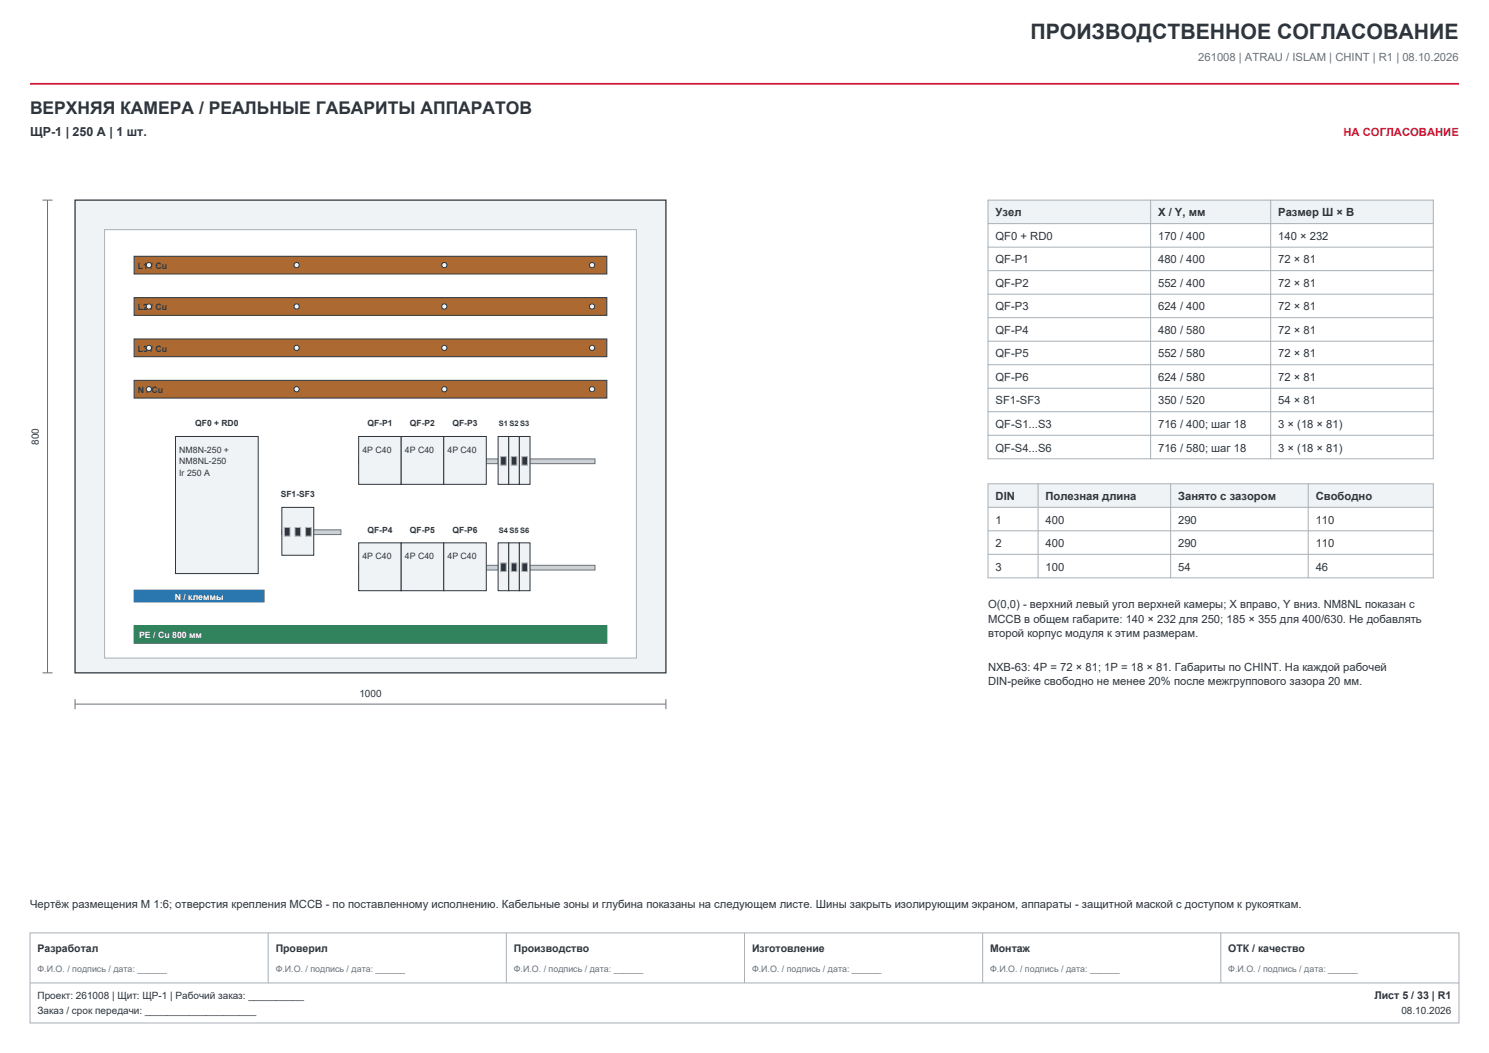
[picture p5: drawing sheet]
<svg xmlns="http://www.w3.org/2000/svg" width="420mm" height="297mm" viewBox="0 0 420 297" stroke-linecap="round" stroke-linejoin="round" font-family="sans-serif">
<defs><g id="words">
<text font-size="6" fill="#2f353c" x="290.7" y="10.9">ПРОИЗВОДСТВЕННОЕ СОГЛАСОВАНИЕ</text>
<text font-size="4.9" fill="#2f353c" x="8.5" y="32.1">ВЕРХНЯЯ КАМЕРА / РЕАЛЬНЫЕ ГАБАРИТЫ АППАРАТОВ</text>
<text font-size="3.5" fill="#2f353c" x="8.5" y="38.5">ЩР-1 | 250 А | 1 шт.</text>
<text font-size="3.2" fill="#66717b" x="338" y="17.3">261008 | ATRАU / ISLAM | CHINT | R1 | 08.10.2026</text>
<text font-size="3.2" fill="#d11935" x="378.9" y="38.5">НА СОГЛАСОВАНИЕ</text>
<g font-size="3.2" fill="#2f353c">
<text x="280.8" y="61">Узел</text>
<text x="326.7" y="61">X / Y, мм</text>
<text x="360.5" y="61">Размер Ш × В</text>
<text x="280.8" y="67.7">QF0 + RD0</text>
<text x="326.7" y="67.7">170 / 400</text>
<text x="360.5" y="67.7">140 × 232</text>
<text x="280.8" y="74.3">QF-P1</text>
<text x="326.7" y="74.3">480 / 400</text>
<text x="360.5" y="74.3">72 × 81</text>
<text x="280.8" y="80.9">QF-P2</text>
<text x="326.7" y="80.9">552 / 400</text>
<text x="360.5" y="80.9">72 × 81</text>
<text x="280.8" y="87.6">QF-P3</text>
<text x="326.7" y="87.6">624 / 400</text>
<text x="360.5" y="87.6">72 × 81</text>
<text x="280.8" y="94.2">QF-P4</text>
<text x="326.7" y="94.2">480 / 580</text>
<text x="360.5" y="94.2">72 × 81</text>
<text x="280.8" y="100.8">QF-P5</text>
<text x="326.7" y="100.8">552 / 580</text>
<text x="360.5" y="100.8">72 × 81</text>
<text x="280.8" y="107.5">QF-P6</text>
<text x="326.7" y="107.5">624 / 580</text>
<text x="360.5" y="107.5">72 × 81</text>
<text x="280.8" y="114.1">SF1-SF3</text>
<text x="326.7" y="114.1">350 / 520</text>
<text x="360.5" y="114.1">54 × 81</text>
<text x="280.8" y="120.7">QF-S1...S3</text>
<text x="326.7" y="120.7">716 / 400; шаг 18</text>
<text x="360.5" y="120.7">3 × (18 × 81)</text>
<text x="280.8" y="127.4">QF-S4...S6</text>
<text x="326.7" y="127.4">716 / 580; шаг 18</text>
<text x="360.5" y="127.4">3 × (18 × 81)</text>
<text x="280.8" y="141">DIN</text>
<text x="294.9" y="141">Полезная длина</text>
<text x="332.3" y="141">Занято с зазором</text>
<text x="371.1" y="141">Свободно</text>
<text x="280.8" y="147.7">1</text>
<text x="294.9" y="147.7">400</text>
<text x="332.3" y="147.7">290</text>
<text x="371.1" y="147.7">110</text>
<text x="280.8" y="154.3">2</text>
<text x="294.9" y="154.3">400</text>
<text x="332.3" y="154.3">290</text>
<text x="371.1" y="154.3">110</text>
<text x="280.8" y="160.9">3</text>
<text x="294.9" y="160.9">100</text>
<text x="332.3" y="160.9">54</text>
<text x="371.1" y="160.9">46</text>
<text x="278.7" y="171.4">О(0,0) - верхний левый угол верхней камеры; X вправо, Y вниз. NM8NL показан с</text>
<text x="278.7" y="175.6">MCCB в общем габарите: 140 × 232 для 250; 185 × 355 для 400/630. Не добавлять</text>
<text x="278.7" y="179.7">второй корпус модуля к этим размерам.</text>
<text x="278.7" y="189.1">NXB-63: 4P = 72 × 81; 1P = 18 × 81. Габариты по CHINT. На каждой рабочей</text>
<text x="278.7" y="193.3">DIN-рейке свободно не менее 20% после межгруппового зазора 20 мм.</text>
<text x="8.5" y="256.1">Чертёж размещения М 1:6; отверстия крепления MCCB - по поставленному исполнению. Кабельные зоны и глубина показаны на следующем листе. Шины закрыть изолирующим экраном, аппараты - защитной маской с доступом к рукояткам.</text>
</g>
<g font-size="3" fill="#2f353c">
<text x="10.6" y="268.4">Разработал</text>
<text x="77.8" y="268.4">Проверил</text>
<text x="144.9" y="268.4">Производство</text>
<text x="212.1" y="268.4">Изготовление</text>
<text x="279.3" y="268.4">Монтаж</text>
<text x="346.5" y="268.4">ОТК / качество</text>
<text x="387.7" y="281.8">Лист 5 / 33 | R1</text>
</g>
<g font-size="2.8" fill="#2f353c">
<text x="10.9" y="125.5" transform="rotate(-90 10.9 125.5)">800</text>
<text x="101.4" y="196.5">1000</text>
<text x="10.6" y="281.8">Проект: 261008 | Щит: ЩР-1 | Рабочий заказ: __________</text>
<text x="10.6" y="286.1">Заказ / срок передачи: ____________________</text>
<text x="395.3" y="286.1">08.10.2026</text>
</g>
<g font-size="2.5" fill="#2f353c">
<text x="38.9" y="75.8">L1 / Cu</text>
<text x="38.9" y="87.5">L2 / Cu</text>
<text x="38.9" y="99.2">L3 / Cu</text>
<text x="38.9" y="110.8">N / Cu</text>
<text x="50.6" y="127.7">NM8N-250 +</text>
<text x="50.6" y="130.9">NM8NL-250</text>
<text x="102.2" y="127.7">4P C40</text>
<text x="114.2" y="127.7">4P C40</text>
<text x="126.2" y="127.7">4P C40</text>
<text x="50.6" y="134.1">Ir 250 А</text>
<text x="102.2" y="157.7">4P C40</text>
<text x="114.2" y="157.7">4P C40</text>
<text x="126.2" y="157.7">4P C40</text>
</g>
<g font-size="2.5" fill="#fff">
<text x="49.3" y="169.2">N / клеммы</text>
<text x="39.2" y="180">PE / Cu 800 мм</text>
</g>
<g font-size="2.5" fill="#66717b">
<text x="10.6" y="274.1">Ф.И.О. / подпись / дата: ______</text>
<text x="77.8" y="274.1">Ф.И.О. / подпись / дата: ______</text>
<text x="144.9" y="274.1">Ф.И.О. / подпись / дата: ______</text>
<text x="212.1" y="274.1">Ф.И.О. / подпись / дата: ______</text>
<text x="279.3" y="274.1">Ф.И.О. / подпись / дата: ______</text>
<text x="346.5" y="274.1">Ф.И.О. / подпись / дата: ______</text>
</g>
<g font-size="2.4" fill="#2f353c">
<text x="55.1" y="120.3">QF0 + RD0</text>
<text x="103.6" y="120.3">QF-P1</text>
<text x="115.6" y="120.3">QF-P2</text>
<text x="127.6" y="120.3">QF-P3</text>
<text x="79.2" y="140.3">SF1-SF3</text>
<text x="103.6" y="150.3">QF-P4</text>
<text x="115.6" y="150.3">QF-P5</text>
<text x="127.6" y="150.3">QF-P6</text>
</g>
<g font-size="2.1" fill="#2f353c">
<text x="140.7" y="120.3">S1 S2 S3</text>
<text x="140.7" y="150.3">S4 S5 S6</text>
</g>
</g></defs>
<path d="M8.5 23.6h403" fill="none" stroke="#d11935" stroke-width=".49"/>
<path d="M8.5 263.1h403v25.4h-403z" fill-rule="evenodd" fill="#fff" stroke="#a7b0b7" stroke-width=".28"/>
<path d="M8.5 277.2h403M75.6 263.1v14.1M142.8 263.1v14.1M210 263.1v14.1M277.2 263.1v14.1M344.4 263.1v14.1" fill="none" stroke="#a7b0b7" stroke-width=".28"/>
<path d="M21.2 56.4h166.6v133.4h-166.6z" fill-rule="evenodd" fill="#f0f3f5" stroke="#2f353c" stroke-width=".35"/>
<path d="M29.5 64.8h150v120.8h-150z" fill-rule="evenodd" fill="#fff" stroke="#a7b0b7" stroke-width=".28"/>
<path d="M37.8 72.3h133.4v5h-133.4z" fill-rule="evenodd" fill="#ac6a32" stroke="#2f353c" stroke-width=".28"/>
<g fill="#f0f3f5" stroke="#2f353c" stroke-width=".28">
<circle cx="42" cy="74.8" r=".74"/>
<circle cx="83.7" cy="74.8" r=".74"/>
<circle cx="125.3" cy="74.8" r=".74"/>
<circle cx="167" cy="74.8" r=".74"/>
</g>
<path d="M37.8 83.9h133.4v5h-133.4z" fill-rule="evenodd" fill="#ac6a32" stroke="#2f353c" stroke-width=".28"/>
<g fill="#f0f3f5" stroke="#2f353c" stroke-width=".28">
<circle cx="42" cy="86.4" r=".74"/>
<circle cx="83.7" cy="86.4" r=".74"/>
<circle cx="125.3" cy="86.4" r=".74"/>
<circle cx="167" cy="86.4" r=".74"/>
</g>
<path d="M37.8 95.6h133.4v5h-133.4z" fill-rule="evenodd" fill="#ac6a32" stroke="#2f353c" stroke-width=".28"/>
<g fill="#f0f3f5" stroke="#2f353c" stroke-width=".28">
<circle cx="42" cy="98.1" r=".74"/>
<circle cx="83.7" cy="98.1" r=".74"/>
<circle cx="125.3" cy="98.1" r=".74"/>
<circle cx="167" cy="98.1" r=".74"/>
</g>
<path d="M37.8 107.3h133.4v5h-133.4z" fill-rule="evenodd" fill="#ac6a32" stroke="#2f353c" stroke-width=".28"/>
<g fill="#f0f3f5" stroke="#2f353c" stroke-width=".28">
<circle cx="42" cy="109.8" r=".74"/>
<circle cx="83.7" cy="109.8" r=".74"/>
<circle cx="125.3" cy="109.8" r=".74"/>
<circle cx="167" cy="109.8" r=".74"/>
</g>
<g fill="#cad2d9" stroke="#66717b" stroke-width=".28">
<path d="M101.2 129.4h66.6v1.4h-66.6z" fill-rule="evenodd"/>
<path d="M101.2 159.4h66.6v1.4h-66.6z" fill-rule="evenodd"/>
<path d="M79.5 149.4h16.7v1.4h-16.7z" fill-rule="evenodd"/>
</g>
<g fill="#f0f3f5" stroke="#2f353c" stroke-width=".28">
<path d="M49.5 123.1h23.3v38.7h-23.3z" fill-rule="evenodd"/>
<path d="M101.2 123.1h12v13.5h-12z" fill-rule="evenodd"/>
<path d="M113.2 123.1h12v13.5h-12z" fill-rule="evenodd"/>
<path d="M125.2 123.1h12v13.5h-12z" fill-rule="evenodd"/>
<path d="M140.5 123.1h3v13.5h-3z" fill-rule="evenodd"/>
</g>
<path d="M141.2 128.8h1.6v2.4h-1.6z" fill-rule="evenodd" fill="#2f353c" stroke="#a7b0b7" stroke-width=".28"/>
<path d="M143.5 123.1h3v13.5h-3z" fill-rule="evenodd" fill="#f0f3f5" stroke="#2f353c" stroke-width=".28"/>
<path d="M144.2 128.8h1.6v2.4h-1.6z" fill-rule="evenodd" fill="#2f353c" stroke="#a7b0b7" stroke-width=".28"/>
<path d="M146.5 123.1h3v13.5h-3z" fill-rule="evenodd" fill="#f0f3f5" stroke="#2f353c" stroke-width=".28"/>
<path d="M147.2 128.8h1.6v2.4h-1.6z" fill-rule="evenodd" fill="#2f353c" stroke="#a7b0b7" stroke-width=".28"/>
<g fill="#f0f3f5" stroke="#2f353c" stroke-width=".28">
<path d="M101.2 153.1h12v13.5h-12z" fill-rule="evenodd"/>
<path d="M113.2 153.1h12v13.5h-12z" fill-rule="evenodd"/>
<path d="M125.2 153.1h12v13.5h-12z" fill-rule="evenodd"/>
<path d="M140.5 153.1h3v13.5h-3z" fill-rule="evenodd"/>
</g>
<path d="M141.2 158.8h1.6v2.4h-1.6z" fill-rule="evenodd" fill="#2f353c" stroke="#a7b0b7" stroke-width=".28"/>
<path d="M143.5 153.1h3v13.5h-3z" fill-rule="evenodd" fill="#f0f3f5" stroke="#2f353c" stroke-width=".28"/>
<path d="M144.2 158.8h1.6v2.4h-1.6z" fill-rule="evenodd" fill="#2f353c" stroke="#a7b0b7" stroke-width=".28"/>
<path d="M146.5 153.1h3v13.5h-3z" fill-rule="evenodd" fill="#f0f3f5" stroke="#2f353c" stroke-width=".28"/>
<path d="M147.2 158.8h1.6v2.4h-1.6z" fill-rule="evenodd" fill="#2f353c" stroke="#a7b0b7" stroke-width=".28"/>
<path d="M79.5 143.1h9v13.5h-9z" fill-rule="evenodd" fill="#f0f3f5" stroke="#2f353c" stroke-width=".28"/>
<g fill="#2f353c" stroke="#a7b0b7" stroke-width=".28">
<path d="M80.2 148.8h1.6v2.4h-1.6z" fill-rule="evenodd"/>
<path d="M83.2 148.8h1.6v2.4h-1.6z" fill-rule="evenodd"/>
<path d="M86.2 148.8h1.6v2.4h-1.6z" fill-rule="evenodd"/>
</g>
<path d="M37.8 166.4h36.7v3.4h-36.7z" fill-rule="evenodd" fill="#2273ac" stroke="#2273ac" stroke-width=".28"/>
<path d="M37.8 176.4h133.4v5h-133.4z" fill-rule="evenodd" fill="#31835e" stroke="#31835e" stroke-width=".28"/>
<path d="M12 56.4h2.8M13.4 56.4v133.4M12 189.8h2.8M21.2 198.6h166.6M21.2 197.2v2.8M187.8 197.2v2.8" fill="none" stroke="#66717b" stroke-width=".28"/>
<path d="M278.7 56.4h125.6v6.7h-125.6z" fill-rule="evenodd" fill="#f0f3f5"/>
<g fill="none" stroke="#a7b0b7" stroke-width=".28">
<path d="M278.7 56.4h125.6v73h-125.6zM324.6 56.4v73M358.4 56.4v73M278.7 63.1h125.6M278.7 69.7h125.6M278.7 76.3h125.6M278.7 83h125.6M278.7 89.6h125.6M278.7 96.2h125.6M278.7 102.9h125.6M278.7 109.5h125.6M278.7 116.1h125.6"/>
<path d="M278.7 122.8h125.6"/>
</g>
<path d="M278.7 136.5h125.6v6.6h-125.6z" fill-rule="evenodd" fill="#f0f3f5"/>
<path d="M278.7 136.5h125.6v26.5h-125.6zM292.8 136.5v26.5M330.2 136.5v26.5M369 136.5v26.5M278.7 143.1h125.6M278.7 149.7h125.6M278.7 156.4h125.6" fill="none" stroke="#a7b0b7" stroke-width=".28"/>
<use href="#words"/>
</svg>
